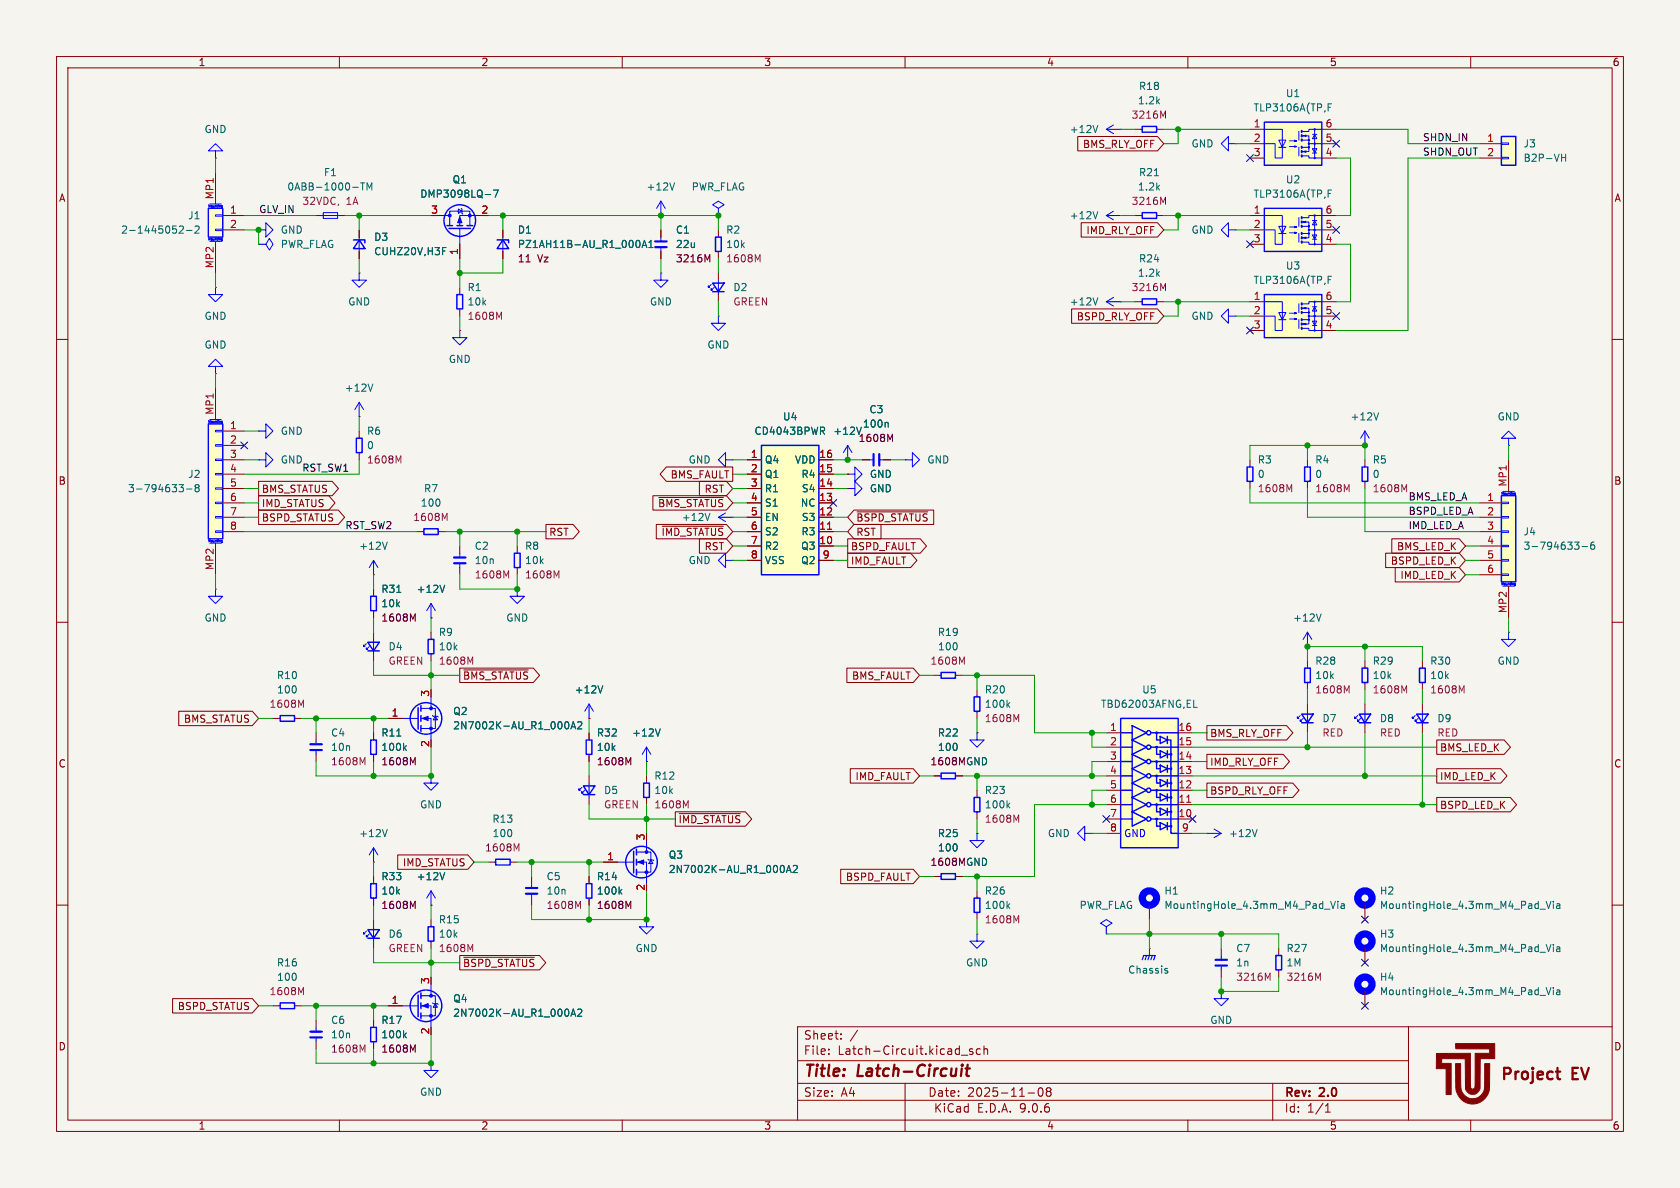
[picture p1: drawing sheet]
<svg xmlns="http://www.w3.org/2000/svg" width="297mm" height="210mm" viewBox="0 0 297 210" stroke-linecap="round" stroke-linejoin="round" font-family="sans-serif">
<defs><g id="words">
<g font-size="2.8" fill="#840000">
<text x="142" y="190.9">Title:</text>
<text x="151.7" y="190.9">Latch-Circuit</text>
<text x="265" y="191.5">Project</text>
<text x="277.9" y="191.5">EV</text>
</g>
<g font-size="2.1" fill="#840000">
<text x="142" y="184">Sheet:</text>
<text x="142" y="186.7">File:</text>
<text x="148.1" y="186.7">Latch-Circuit.kicad_sch</text>
<text x="142" y="194.1">Size:</text>
<text x="148.7" y="194.1">A4</text>
<text x="164" y="194.1">Date:</text>
<text x="165" y="196.9">KiCad</text>
<text x="171" y="194.1">2025-11-08</text>
<text x="172.7" y="196.9">E.D.A.</text>
<text x="180.3" y="196.9">9.0.6</text>
<text x="227" y="194.3">Rev:</text>
<text x="227" y="196.9">Id:</text>
<text x="231.1" y="196.9">1/1</text>
<text x="233.4" y="194.3">2.0</text>
</g>
<g font-size="1.8" fill="#840000">
<text x="35" y="11.9">1</text>
<text x="85" y="11.9">2</text>
<text x="135" y="11.9">3</text>
<text x="185" y="11.9">4</text>
<text x="235" y="11.9">5</text>
<text x="285" y="11.9">6</text>
<text x="191.3" y="26.4">BMS_RLY_OFF</text>
<text x="10.3" y="35.9">A</text>
<text x="285.3" y="35.9">A</text>
<text x="192" y="41.6">IMD_RLY_OFF</text>
<text x="190.3" y="56.8">BSPD_RLY_OFF</text>
<text x="10.3" y="85.9">B</text>
<text x="46.2" y="87.3">BMS_STATUS</text>
<text x="46.2" y="89.9">IMD_STATUS</text>
<text x="116.2" y="89.9">~{BMS_STATUS}</text>
<text x="118.5" y="84.8">BMS_FAULT</text>
<text x="124.5" y="87.3">RST</text>
<text x="285.3" y="85.9">B</text>
<text x="46.2" y="92.4">BSPD_STATUS</text>
<text x="97" y="94.9">RST</text>
<text x="116.8" y="94.9">~{IMD_STATUS}</text>
<text x="151.3" y="94.9">RST</text>
<text x="151.3" y="92.4">~{BSPD_STATUS}</text>
<text x="124.5" y="97.5">RST</text>
<text x="150.3" y="97.5">BSPD_FAULT</text>
<text x="150.3" y="100">IMD_FAULT</text>
<text x="245.8" y="100">BSPD_LED_K</text>
<text x="246.9" y="97.5">BMS_LED_K</text>
<text x="247.5" y="102.6">IMD_LED_K</text>
<text x="81.8" y="120.3">~{BMS_STATUS}</text>
<text x="150.5" y="120.3">BMS_FAULT</text>
<text x="32.4" y="128">BMS_STATUS</text>
<text x="213.8" y="130.5">BMS_RLY_OFF</text>
<text x="10.3" y="135.9">C</text>
<text x="213.8" y="135.6">IMD_RLY_OFF</text>
<text x="254.5" y="133">BMS_LED_K</text>
<text x="285.3" y="135.9">C</text>
<text x="151.1" y="138.1">IMD_FAULT</text>
<text x="213.8" y="140.7">BSPD_RLY_OFF</text>
<text x="254.5" y="143.2">BSPD_LED_K</text>
<text x="254.5" y="138.1">IMD_LED_K</text>
<text x="119.9" y="145.7">~{IMD_STATUS}</text>
<text x="71.1" y="153.4">IMD_STATUS</text>
<text x="149.4" y="155.9">BSPD_FAULT</text>
<text x="81.8" y="171.1">~{BSPD_STATUS}</text>
<text x="31.3" y="178.8">BSPD_STATUS</text>
<text x="10.3" y="185.9">D</text>
<text x="285.3" y="185.9">D</text>
<text x="35" y="199.9">1</text>
<text x="85" y="199.9">2</text>
<text x="135" y="199.9">3</text>
<text x="185" y="199.9">4</text>
<text x="235" y="199.9">5</text>
<text x="285" y="199.9">6</text>
</g>
<g font-size="1.8" fill="#006464">
<text x="201.3" y="16.1">R18</text>
<text x="227.2" y="17.4">U1</text>
<text x="36.1" y="23.7">GND</text>
<text x="189" y="23.7">+12V</text>
<text x="201.1" y="18.6">1.2k</text>
<text x="221.5" y="19.9">TLP3106A(TP,F</text>
<text x="210.5" y="26.3">GND</text>
<text x="269.2" y="26.3">J3</text>
<text x="269.2" y="28.8">B2P-VH</text>
<text x="50.7" y="33.9">0ABB-1000-TM</text>
<text x="57.2" y="31.3">F1</text>
<text x="74.2" y="35.2">DMP3098LQ-7</text>
<text x="79.9" y="32.6">Q1</text>
<text x="114.2" y="33.9">+12V</text>
<text x="122.2" y="33.9">PWR_FLAG</text>
<text x="201.1" y="33.9">1.2k</text>
<text x="201.3" y="31.3">R21</text>
<text x="221.5" y="35.2">TLP3106A(TP,F</text>
<text x="227.2" y="32.6">U2</text>
<text x="21.3" y="41.5">2-1445052-2</text>
<text x="33.2" y="39">J1</text>
<text x="49.5" y="41.5">GND</text>
<text x="91.4" y="41.5">D1</text>
<text x="119.4" y="41.5">C1</text>
<text x="128.3" y="41.5">R2</text>
<text x="189" y="39">+12V</text>
<text x="210.5" y="41.5">GND</text>
<text x="49.5" y="44">PWR_FLAG</text>
<text x="66" y="42.8">D3</text>
<text x="66" y="45.3">CUHZ20V,H3F</text>
<text x="91.4" y="44">PZ1AH11B-AU_R1_000A1</text>
<text x="119.4" y="44">22u</text>
<text x="128.3" y="44">10k</text>
<text x="201.3" y="46.6">R24</text>
<text x="227.2" y="47.9">U3</text>
<text x="82.6" y="51.7">R1</text>
<text x="129.5" y="51.7">D2</text>
<text x="201.1" y="49.1">1.2k</text>
<text x="221.5" y="50.4">TLP3106A(TP,F</text>
<text x="36.1" y="56.7">GND</text>
<text x="61.5" y="54.2">GND</text>
<text x="82.6" y="54.2">10k</text>
<text x="114.8" y="54.2">GND</text>
<text x="189" y="54.2">+12V</text>
<text x="210.5" y="56.7">GND</text>
<text x="36.1" y="61.8">GND</text>
<text x="79.2" y="64.4">GND</text>
<text x="125" y="61.8">GND</text>
<text x="60.9" y="69.4">+12V</text>
<text x="49.5" y="77.1">GND</text>
<text x="64.8" y="77.1">R6</text>
<text x="133.3" y="77.1">CD4043BPWR</text>
<text x="138.3" y="74.5">U4</text>
<text x="147.2" y="77.1">+12V</text>
<text x="152.4" y="75.8">100n</text>
<text x="153.6" y="73.3">C3</text>
<text x="238.7" y="74.5">+12V</text>
<text x="264.7" y="74.5">GND</text>
<text x="49.5" y="82.1">GND</text>
<text x="64.8" y="79.6">0</text>
<text x="121.6" y="82.1">GND</text>
<text x="135.1" y="82.1">Q4</text>
<text x="140.4" y="82.1">VDD</text>
<text x="163.8" y="82.1">GND</text>
<text x="222.3" y="82.1">R3</text>
<text x="232.4" y="82.1">R4</text>
<text x="242.6" y="82.1">R5</text>
<text x="22.5" y="87.2">3-794633-8</text>
<text x="33.2" y="84.7">J2</text>
<text x="74.3" y="89.8">100</text>
<text x="74.9" y="87.2">R7</text>
<text x="135.1" y="84.7">Q1</text>
<text x="135.1" y="87.2">R1</text>
<text x="135.1" y="89.8">S1</text>
<text x="141.5" y="89.8">NC</text>
<text x="141.6" y="84.7">R4</text>
<text x="141.6" y="87.2">S4</text>
<text x="153.7" y="87.2">GND</text>
<text x="153.7" y="84.7">GND</text>
<text x="222.3" y="84.7">0</text>
<text x="232.4" y="84.7">0</text>
<text x="242.6" y="84.7">0</text>
<text x="120.4" y="92.3">+12V</text>
<text x="135.1" y="92.3">EN</text>
<text x="135.1" y="94.8">S2</text>
<text x="141.6" y="94.8">R3</text>
<text x="141.6" y="92.3">S3</text>
<text x="269.2" y="94.8">J4</text>
<text x="63.4" y="97.4">+12V</text>
<text x="83.8" y="97.4">C2</text>
<text x="83.8" y="99.9">10n</text>
<text x="92.7" y="97.4">R8</text>
<text x="92.7" y="99.9">10k</text>
<text x="121.6" y="99.9">GND</text>
<text x="135.1" y="97.4">R2</text>
<text x="135.1" y="99.9">VSS</text>
<text x="141.5" y="97.4">Q3</text>
<text x="141.5" y="99.9">Q2</text>
<text x="269.2" y="97.4">3-794633-6</text>
<text x="67.3" y="107.5">10k</text>
<text x="67.3" y="105">R31</text>
<text x="73.6" y="105">+12V</text>
<text x="36.1" y="110.1">GND</text>
<text x="77.5" y="112.6">R9</text>
<text x="89.4" y="110.1">GND</text>
<text x="165.7" y="112.6">R19</text>
<text x="228.5" y="110.1">+12V</text>
<text x="68.6" y="115.2">D4</text>
<text x="77.5" y="115.2">10k</text>
<text x="165.7" y="115.2">100</text>
<text x="232.4" y="117.7">R28</text>
<text x="242.6" y="117.7">R29</text>
<text x="252.7" y="117.7">R30</text>
<text x="264.7" y="117.7">GND</text>
<text x="48.9" y="120.2">R10</text>
<text x="48.9" y="122.8">100</text>
<text x="101.5" y="122.8">+12V</text>
<text x="174" y="122.8">R20</text>
<text x="174" y="125.3">100k</text>
<text x="194.5" y="125.3">TBD62003AFNG,EL</text>
<text x="201.8" y="122.8">U5</text>
<text x="232.4" y="120.2">10k</text>
<text x="242.6" y="120.2">10k</text>
<text x="252.7" y="120.2">10k</text>
<text x="58.4" y="130.4">C4</text>
<text x="67.3" y="130.4">R11</text>
<text x="80" y="126.6">Q2</text>
<text x="80" y="129.1">2N7002K-AU_R1_000A2</text>
<text x="105.4" y="130.4">R32</text>
<text x="111.7" y="130.4">+12V</text>
<text x="165.7" y="130.4">R22</text>
<text x="233.7" y="127.9">D7</text>
<text x="243.8" y="127.9">D8</text>
<text x="254" y="127.9">D9</text>
<text x="58.4" y="132.9">10n</text>
<text x="67.3" y="132.9">100k</text>
<text x="105.4" y="132.9">10k</text>
<text x="165.7" y="132.9">100</text>
<text x="74.2" y="143.1">GND</text>
<text x="106.7" y="140.6">D5</text>
<text x="115.6" y="140.6">10k</text>
<text x="115.6" y="138">R12</text>
<text x="174" y="140.6">R23</text>
<text x="174" y="143.1">100k</text>
<text x="63.4" y="148.2">+12V</text>
<text x="87" y="145.6">R13</text>
<text x="87" y="148.2">100</text>
<text x="165.7" y="148.2">R25</text>
<text x="185.1" y="148.2">GND</text>
<text x="217.2" y="148.2">+12V</text>
<text x="67.3" y="155.8">R33</text>
<text x="73.6" y="155.8">+12V</text>
<text x="96.5" y="155.8">C5</text>
<text x="105.4" y="155.8">R14</text>
<text x="118.1" y="152">Q3</text>
<text x="118.1" y="154.5">2N7002K-AU_R1_000A2</text>
<text x="165.7" y="150.7">100</text>
<text x="67.3" y="158.3">10k</text>
<text x="96.5" y="158.3">10n</text>
<text x="105.4" y="158.3">100k</text>
<text x="174" y="158.3">R26</text>
<text x="174" y="160.9">100k</text>
<text x="190.8" y="160.9">PWR_FLAG</text>
<text x="205.7" y="160.9">MountingHole_4.3mm_M4_Pad_Via</text>
<text x="205.7" y="158.3">H1</text>
<text x="243.8" y="160.9">MountingHole_4.3mm_M4_Pad_Via</text>
<text x="243.8" y="158.3">H2</text>
<text x="68.6" y="166">D6</text>
<text x="77.5" y="166">10k</text>
<text x="77.5" y="163.4">R15</text>
<text x="243.8" y="166">H3</text>
<text x="48.9" y="171">R16</text>
<text x="48.9" y="173.6">100</text>
<text x="112.3" y="168.5">GND</text>
<text x="170.7" y="171">GND</text>
<text x="199.3" y="172.3">Chassis</text>
<text x="218.4" y="168.5">C7</text>
<text x="218.4" y="171">1n</text>
<text x="227.3" y="171">1M</text>
<text x="227.3" y="168.5">R27</text>
<text x="243.8" y="168.5">MountingHole_4.3mm_M4_Pad_Via</text>
<text x="243.8" y="173.6">H4</text>
<text x="80" y="177.4">Q4</text>
<text x="80" y="179.9">2N7002K-AU_R1_000A2</text>
<text x="243.8" y="176.1">MountingHole_4.3mm_M4_Pad_Via</text>
<text x="58.4" y="181.2">C6</text>
<text x="58.4" y="183.7">10n</text>
<text x="67.3" y="181.2">R17</text>
<text x="67.3" y="183.7">100k</text>
<text x="213.9" y="181.2">GND</text>
<text x="74.2" y="193.9">GND</text>
</g>
<g font-size="1.8" fill="#840084">
<text x="200" y="21.2">3216M</text>
<text x="53.4" y="36.4">32VDC,</text>
<text x="61.2" y="36.4">1A</text>
<text x="200" y="36.4">3216M</text>
<text x="91.4" y="46.6">11</text>
<text x="95" y="46.6">Vz</text>
<text x="119.4" y="46.6">3216M</text>
<text x="128.3" y="46.6">1608M</text>
<text x="200" y="51.7">3216M</text>
<text x="82.6" y="56.7">1608M</text>
<text x="129.5" y="54.2">GREEN</text>
<text x="64.8" y="82.1">1608M</text>
<text x="151.7" y="78.3">1608M</text>
<text x="222.3" y="87.2">1608M</text>
<text x="232.4" y="87.2">1608M</text>
<text x="242.6" y="87.2">1608M</text>
<text x="73" y="92.3">1608M</text>
<text x="83.8" y="102.5">1608M</text>
<text x="92.7" y="102.5">1608M</text>
<text x="67.3" y="110.1">1608M</text>
<text x="68.6" y="117.7">GREEN</text>
<text x="77.5" y="117.7">1608M</text>
<text x="164.4" y="117.7">1608M</text>
<text x="47.6" y="125.3">1608M</text>
<text x="232.4" y="122.8">1608M</text>
<text x="242.6" y="122.8">1608M</text>
<text x="252.7" y="122.8">1608M</text>
<text x="174" y="127.9">1608M</text>
<text x="233.7" y="130.4">RED</text>
<text x="243.8" y="130.4">RED</text>
<text x="254" y="130.4">RED</text>
<text x="58.4" y="135.5">1608M</text>
<text x="67.3" y="135.5">1608M</text>
<text x="105.4" y="135.5">1608M</text>
<text x="164.4" y="135.5">1608M GND</text>
<text x="106.7" y="143.1">GREEN</text>
<text x="115.6" y="143.1">1608M</text>
<text x="174" y="145.6">1608M</text>
<text x="85.7" y="150.7">1608M</text>
<text x="164.4" y="153.3">1608M GND</text>
<text x="67.3" y="160.9">1608M</text>
<text x="96.5" y="160.9">1608M</text>
<text x="105.4" y="160.9">1608M</text>
<text x="174" y="163.4">1608M</text>
<text x="68.6" y="168.5">GREEN</text>
<text x="77.5" y="168.5">1608M</text>
<text x="218.4" y="173.6">3216M</text>
<text x="227.3" y="173.6">3216M</text>
<text x="47.6" y="176.1">1608M</text>
<text x="58.4" y="186.3">1608M</text>
<text x="67.3" y="186.3">1608M</text>
</g>
<g font-size="1.8" fill="#a90000">
<text x="221.5" y="22.6">1</text>
<text x="234.2" y="22.6">6</text>
<text x="221.5" y="25.1">2</text>
<text x="221.5" y="27.7">3</text>
<text x="234.2" y="25.1">5</text>
<text x="234.2" y="27.7">4</text>
<text x="262.8" y="25.1">1</text>
<text x="262.8" y="27.7">2</text>
<text x="37.8" y="35.3" transform="rotate(-90 37.8 35.3)">MP1</text>
<text x="40.6" y="37.8">1</text>
<text x="40.6" y="40.4">2</text>
<text x="76.1" y="37.8">3</text>
<text x="85" y="37.8">2</text>
<text x="221.5" y="37.8">1</text>
<text x="221.5" y="40.4">2</text>
<text x="234.2" y="37.8">6</text>
<text x="234.2" y="40.4">5</text>
<text x="37.8" y="47.5" transform="rotate(-90 37.8 47.5)">MP2</text>
<text x="81" y="45.2" transform="rotate(-90 81 45.2)">1</text>
<text x="221.5" y="42.9">3</text>
<text x="234.2" y="42.9">4</text>
<text x="221.5" y="53.1">1</text>
<text x="234.2" y="53.1">6</text>
<text x="221.5" y="55.6">2</text>
<text x="221.5" y="58.2">3</text>
<text x="234.2" y="55.6">5</text>
<text x="234.2" y="58.2">4</text>
<text x="37.8" y="73.4" transform="rotate(-90 37.8 73.4)">MP1</text>
<text x="40.6" y="75.9">1</text>
<text x="40.6" y="78.5">2</text>
<text x="40.6" y="81">3</text>
<text x="40.6" y="83.6">4</text>
<text x="132.6" y="81">1</text>
<text x="132.6" y="83.6">2</text>
<text x="144.7" y="81">16</text>
<text x="144.7" y="83.6">15</text>
<text x="40.6" y="86.1">5</text>
<text x="40.6" y="88.6">6</text>
<text x="132.6" y="86.1">3</text>
<text x="132.6" y="88.6">4</text>
<text x="144.7" y="86.1">14</text>
<text x="144.7" y="88.6">13</text>
<text x="262.8" y="88.6">1</text>
<text x="266.4" y="86.1" transform="rotate(-90 266.4 86.1)">MP1</text>
<text x="40.6" y="91.2">7</text>
<text x="40.6" y="93.7">8</text>
<text x="132.6" y="91.2">5</text>
<text x="132.6" y="93.7">6</text>
<text x="144.7" y="91.2">12</text>
<text x="144.7" y="93.7">11</text>
<text x="262.8" y="91.2">2</text>
<text x="262.8" y="93.7">3</text>
<text x="37.8" y="100.9" transform="rotate(-90 37.8 100.9)">MP2</text>
<text x="132.6" y="96.3">7</text>
<text x="132.6" y="98.8">8</text>
<text x="144.7" y="96.3">10</text>
<text x="145.3" y="98.8">9</text>
<text x="262.8" y="96.3">4</text>
<text x="262.8" y="98.8">5</text>
<text x="262.8" y="101.3">6</text>
<text x="266.4" y="108.5" transform="rotate(-90 266.4 108.5)">MP2</text>
<text x="75.9" y="123.3" transform="rotate(-90 75.9 123.3)">3</text>
<text x="69.1" y="126.7">1</text>
<text x="196.1" y="129.3">1</text>
<text x="196.1" y="131.8">2</text>
<text x="208.2" y="129.3">16</text>
<text x="208.2" y="131.8">15</text>
<text x="75.9" y="132.2" transform="rotate(-90 75.9 132.2)">2</text>
<text x="196.1" y="134.4">3</text>
<text x="196.1" y="136.9">4</text>
<text x="208.2" y="134.4">14</text>
<text x="208.2" y="136.9">13</text>
<text x="196.1" y="139.4">5</text>
<text x="196.1" y="142">6</text>
<text x="208.2" y="139.4">12</text>
<text x="208.2" y="142">11</text>
<text x="114" y="148.7" transform="rotate(-90 114 148.7)">3</text>
<text x="196.1" y="144.5">7</text>
<text x="196.1" y="147.1">8</text>
<text x="208.2" y="144.5">10</text>
<text x="208.8" y="147.1">9</text>
<text x="107.2" y="152.1">1</text>
<text x="114" y="157.6" transform="rotate(-90 114 157.6)">2</text>
<text x="69.1" y="177.5">1</text>
<text x="75.9" y="174.1" transform="rotate(-90 75.9 174.1)">3</text>
<text x="75.9" y="183" transform="rotate(-90 75.9 183)">2</text>
</g>
<g font-size="1.8" fill="#0f0f0f">
<text x="251.5" y="27.6">SHDN_OUT</text>
<text x="251.5" y="25.1">SHDN_IN</text>
<text x="45.7" y="37.8">GLV_IN</text>
<text x="53.3" y="83.5">RST_SW1</text>
<text x="248.9" y="88.6">BMS_LED_A</text>
<text x="61" y="93.6">RST_SW2</text>
<text x="248.9" y="91.1">BSPD_LED_A</text>
<text x="248.9" y="93.6">IMD_LED_A</text>
</g>
<text font-size="1.8" fill="#00f" x="198.6" y="148.2">GND</text>
<g font-size=".5" fill="#00f">
<text x="36.6" y="36.9">Mounting</text>
<text x="36.6" y="42.7">Mounting</text>
<text x="36.6" y="75">Mounting</text>
<text x="265.2" y="87.7">Mounting</text>
<text x="36.6" y="96.1">Mounting</text>
<text x="265.2" y="103.7">Mounting</text>
</g>
</g></defs>
<path d="M0 0h297v210h-297z" fill="#f5f4ef" stroke="#f5f4ef" stroke-width=".18"/>
<g fill="none" stroke="#840000" stroke-width=".18">
<path d="M10 10h277v190h-277zM12 12h273v186h-273zM60 10v2M110 10v2M160 10v2M210 10v2M260 10v2M10 60h2M285 60h2M10 110h2M285 110h2M10 160h2"/>
<path d="M285 160h2M55.9 180.3v1.3M55.9 184.2v1.2M60 198v2M110 198v2M141 194.5h108M141 191.5h108M141 187.5h108M146.5 186.3v.1M146.5 185.5v.1M148.7 183.6v.1M148.7 182.8v.1"/>
<path d="M151.6 182.1l-1.3 2M160 191.5v8.5M170 186.5h1.1M172 185.5l-.4-.1-.2 .2 .1 .2 .5 .2v.3h-.6M173.3 185.5l-.4-.1-.3 .3v.4l.1 .2h.6M174 185.5l.2-.1 .3 .1 .1 .9M174 184.9v1.5M181.7 193.2h1.2M183.7 192.4l.2-.1a.81 .81 0 0 1 .6 .6 .81 .81 0 0 1-.3 .8l-.2 .1a.81 .81 0 0 1-.3-1.4zM185.2 192.9l-.2-.2 .2-.4 .5 .1 .1 .2-.3 .3M185.2 192.9l-.2 .3v.5l.2 .1 .5-.1 .1-.2-.1-.4-.2-.2M185.2 192.9h.3"/>
<path d="M210 198v2M225 191.5v6.5M234.3 196.6h.9M234.3 195.5l.4-.4v1.5M249 181.5v16.5M260 198v2M285 181.5h-144v16.5"/>
</g>
<path d="M170.1 188.2l-.1 .1 .1 .1M170.1 188.2l.1 .1-.1 .1M170.1 188.2v.2M170.7 188.9h.8M171.1 188.2l-.2 1.7v.2l.4 .1M275.1 189.4h.7M275.3 190.5l.1 .2 .4 .1" fill="none" stroke="#840000" stroke-width=".4"/>
<g fill="#840000" stroke="#840000" stroke-width=".18">
<path d="M257.3 188h.9v3.5a2.17 2.17 0 0 0 1.4 2.6 2.17 2.17 0 0 0 2.7-1.1l.2-.9v-4.1h.9l-.1 3.3a3.2 3.2 0 0 1-3.6 3.8 3.4 3.4 0 0 1-2.3-3.9z"/>
<path d="M254 186.2h6v5.7a.45 .45 0 0 0 .4 .6 .45 .45 0 0 0 .4-.6v-5.7h2.6v-.8h-6l-.1-.9h6.9v2.6h-2.5v5.3a1.34 1.34 0 0 1-1.3 1.1 1.34 1.34 0 0 1-1.3-1l-.1-5.3-4.1-.1v.9h1.6v5.5h-.8v-4.6h-1.8z"/>
</g>
<path d="M55.9 181.6v.8M55.9 183.4v.8" fill="none" stroke="#00f" stroke-width=".18"/>
<path d="M54.9 182.4h2M54.9 183.4h2" fill="none" stroke="#00f" stroke-width=".38"/>
<path d="M64.1 185.6l.4-.9v1.3" fill="none" stroke="#840084" stroke-width=".18"/>
<path d="M223.5 52.1h10.2v7.6h-10.2z" fill="#ffffc2"/>
<path d="M223.5 52.1h10.2v7.6h-10.2z" fill="none" stroke="#00f" stroke-width=".25"/>
<g fill="none" stroke="#00f" stroke-width=".18">
<path d="M223.5 53.3h3.2v5.1h-1.3v-2.5h-1.9M226.1 55.2h1.2l-.6 1.3zM226.1 56.5h1.2M228 55.4h1.2l-.3 .1v-.3l.3 .2M228 56.4h1.2l-.3 .1v-.2l.3 .1M230.3 54.5h1.1v.7M230.3 55.2h1.1v1.3h-1.1M230.3 58h1.1v.4h2.3M230.4 54.5l.5-.1v.2zM230.4 57.3l.5-.1v.2zM231.4 56.5v.8h-1.1M231.4 55.9h2.3"/>
<path d="M232 56.8h.8l-.4 .7zM232 54.2h.8M232 57.5h.8M232.4 54.2l.4 .8h-.8zM232.4 53.3v5.1M233.7 53.3h-2.3v.4h-1.1"/>
<circle cx="231.4" cy="55.9" r=".13"/>
<circle cx="231.4" cy="55.2" r=".13"/>
<circle cx="231.4" cy="56.5" r=".13"/>
<circle cx="232.4" cy="53.3" r=".13"/>
<circle cx="232.4" cy="58.4" r=".13"/>
<circle cx="232.4" cy="55.9" r=".13"/>
</g>
<path d="M229.6 53.7v1.5M229.6 56.5v1.5" fill="none" stroke="#00f" stroke-width=".2"/>
<path d="M230.1 53.6v.2M230.1 54.4v.2M230.1 55.1v.3M230.1 57.2v.2M230.1 57.9v.3M230.1 56.4v.2" fill="none" stroke="#00f" stroke-width=".36"/>
<path d="M221 53.3h2.5M221 55.9h2.5M221 58.4h2.5M233.7 53.3h2.5M233.7 55.9h2.5M233.7 58.4h2.5" fill="none" stroke="#840000" stroke-width=".18"/>
<path d="M234.8 49.4h.4M234.8 48.8h.6" fill="none" stroke="#006464" stroke-width=".18"/>
<path d="M134.6 78.7h10.2v22.9h-10.2z" fill="#ffffc2"/>
<path d="M134.6 78.7h10.2v22.9h-10.2zM65.5 181.6h1v2.6h-1z" fill="none" stroke="#00f" stroke-width=".25"/>
<g fill="none" stroke="#840000" stroke-width=".18">
<path d="M129.5 81.3h.1M129.5 91.4h.1M129.5 99.1h.1M132.1 81.3h2.5M132.1 83.8h2.5M132.1 86.4h2.5M132.1 88.9h2.5M132.1 91.4h2.5M132.1 94h2.5M132.1 96.5h2.5M132.1 99.1h2.5M144.8 81.3h2.5"/>
<path d="M144.8 83.8h2.5M144.8 86.4h2.5M144.8 88.9h2.5M144.8 91.4h2.5M144.8 94h2.5M144.8 96.5h2.5M144.8 99.1h2.5M149.9 86.4h.1M149.9 83.8h.1M152.4 81.3h1.3M156.2 81.3h1.3M160 81.3h.1"/>
<path d="M66 180.3v1.1M66 184.4v1M76.2 188h.1"/>
</g>
<path d="M146.3 93.6h.7" fill="none" stroke="#a90000" stroke-width=".18"/>
<path d="M145.4 76.2l.4 .6M145.5 75.5l.3 .3-.1 .3-.2 .1M156.8 74.7l.2 .1v.7M125.5 90.7l-.4 1.3M71.5 183l.3 .5M71.8 182.6l-.4 .5" fill="none" stroke="#006464" stroke-width=".18"/>
<g fill="none" stroke="#00f" stroke-width=".18">
<path d="M127 91.4l1.3 .8M127 91.4h2.5M128.3 81.3v-1.3l-1.3 1.3 1.3 1.3v-1.3h1.2M128.3 99.1v-1.3l-1.3 1.3 1.3 1.2v-1.2h1.2M128.3 90.7l-1.3 .7M149.9 86.4h1.2v-1.3l1.3 1.3-1.3 1.2v-1.2M149.9 83.8h1.2v-1.2l1.3 1.2-1.3 1.3v-1.3M153.7 81.3h.7M155.4 81.3h.8M160 81.3h1.3v-1.3l1.3 1.3-1.3 1.3v-1.3M66 181.4v.2M66 184.2v.2"/>
<path d="M76.2 188v1.2h1.3l-1.3 1.3-1.3-1.3h1.3"/>
</g>
<path d="M154.4 80.3v2M155.4 80.3v2" fill="none" stroke="#00f" stroke-width=".38"/>
<path d="M157.4 77.7l.4-.9v1.2M73 185.6l.4-.9v1.3" fill="none" stroke="#840084" stroke-width=".18"/>
<path d="M223.5 36.8h10.2v7.7h-10.2z" fill="#ffffc2"/>
<g fill="none" stroke="#00f" stroke-width=".25">
<path d="M201.9 22.4h2.6v1h-2.6zM201.9 37.6h2.6v1h-2.6zM223.5 36.8h10.2v7.7h-10.2zM201.9 52.8h2.6v1h-2.6zM63 77.5h1v2.5h-1zM74.9 93.5h2.6v1h-2.6zM230.6 118.1h1v2.6h-1zM240.8 118.1h1v2.6h-1zM251 118.1h1v2.6h-1zM103.1 138.9h2.1l-1.1 1.6zM103.6 130.8h1v2.6h-1zM113.8 138.4h1v2.6h-1z"/>
<path d="M230.1 126.2h2.1l-1.1 1.6zM230.1 127.8h2.1M240.3 126.2h2l-1 1.6zM240.3 127.8h2M250.4 126.2h2.1l-1 1.6zM250.4 127.8h2.1M103.1 140.5h2.1M103.6 156.2h1v2.6h-1zM112 150.5v3.8M112.5 150.1v1M112.5 151.9v1M112.5 153.7v1"/>
<path d="M49.5 177.3h2.6v1h-2.6zM65 164.3h2.1l-1.1 1.6zM65 165.9h2.1"/>
<circle cx="113.4" cy="152.4" r="2.79"/>
</g>
<g fill="none" stroke="#00f" stroke-width=".18">
<path d="M195.6 22.9h2.5M195.6 38.1h2.5M195.6 38.1l1.2 .8M195.6 22.9l1.2 .7M196.8 37.3l-1.2 .8M196.8 22.1l-1.2 .8M201.7 22.9h.2M201.7 38.1h.2M204.5 22.9h.2M204.5 38.1h.2M217.2 25.4v-1.3l-1.3 1.3 1.3 1.3v-1.3h1.2M223.5 38.1h3.2v5.1h-1.3v-2.6h-1.9"/>
<path d="M230.3 39.2h1.1v.8M230.4 39.2l.5-.1v.3zM232 39h.8M232.4 39l.4 .8h-.8zM232.4 38.1v5.1M233.7 38.1h-2.3v.4h-1.1M195.6 53.3h2.5M195.6 53.3l1.2 .8M196.8 52.6l-1.2 .7M201.7 53.3h.2M204.5 53.3h.2M217.2 55.9v-1.3l-1.3 1.3 1.3 1.3v-1.3h1.2"/>
<path d="M217.2 40.6v-1.2l-1.3 1.2 1.3 1.3v-1.3h1.2M226.1 40h1.2l-.6 1.3zM226.1 41.3h1.2M228 40.1h1.2l-.3 .2v-.3l.3 .1M228 41.1h1.2l-.3 .2v-.3l.3 .1M230.3 40h1.1v1.3h-1.1M230.3 42.8h1.1v.4h2.3M230.4 42l.5-.1v.3zM231.4 41.3v.7h-1.1M231.4 40.6h2.3M232 41.5h.8l-.4 .8zM232 42.3h.8"/>
<path d="M63.5 77.2v.3M63.5 80v.3M74.7 94h.2M77.5 94h.2M231.1 117.9v.2M241.3 117.9v.2M251.5 117.9v.2M266.7 111.8v1.2h1.3l-1.3 1.3-1.3-1.3h1.3M102.9 139.2l-.5 .5v-.3v.3h.2M103.4 139.7l-.5 .5v-.2v.2h.2M104.1 124.5v2.5M104.1 130.6v.2"/>
<path d="M104.1 133.4v.2M104.1 138.4v2.6M104.1 124.5l-.7 1.2M104.1 124.5l.8 1.2M114.3 132.1v2.5M114.3 138.2v.2M114.3 132.1l-.8 1.3M114.3 132.1l.8 1.3M229.9 126.5l-.5 .5v-.3v.3h.2M230.4 127l-.5 .5v-.2v.2h.2M231.1 120.7v.2M231.1 125.7v2.6"/>
<path d="M240 126.5l-.5 .5v-.3v.3h.3M240.5 127l-.5 .5v-.2v.2h.3M241.3 120.7v.2M241.3 125.7v2.6M250.2 126.5l-.5 .5v-.3v.3h.2M250.7 127l-.5 .5v-.2v.2h.2M251.5 120.7v.2M251.5 125.7v2.6M104.1 156v.2M104.1 158.8v.2M109.2 152.4h2.8M112.5 150.6h2.6v3.6h-2.6"/>
<path d="M112.5 152.4h1.8v3.8M114.3 141v.2M114.3 148.6v2M114.6 151.9l.1 .1h.7l.2 .1M115.1 152l.3 .7h-.7zM49.3 177.8h.2M52.1 177.8h.2M64.8 164.6l-.5 .5v-.3v.3h.2M65.3 165.1l-.5 .5v-.2v.2h.2M66 163.8v2.6M114.3 162.6v1.2h1.3l-1.3 1.3-1.3-1.3h1.3"/>
<circle cx="232.4" cy="38.1" r=".13"/>
<circle cx="231.4" cy="40.6" r=".13"/>
<circle cx="231.4" cy="41.3" r=".13"/>
<circle cx="231.4" cy="40" r=".13"/>
<circle cx="232.4" cy="43.2" r=".13"/>
<circle cx="232.4" cy="40.6" r=".13"/>
</g>
<path d="M229.6 38.5v1.5M229.6 41.3v1.5" fill="none" stroke="#00f" stroke-width=".2"/>
<path d="M230.1 38.4v.2M230.1 39.1v.3M230.1 39.9v.2M230.1 41.9v.3M230.1 42.7v.2M230.1 41.1v.3" fill="none" stroke="#00f" stroke-width=".36"/>
<g fill="none" stroke="#840000" stroke-width=".18">
<path d="M198.1 38.1h.1M198.1 22.9h.1M200.7 38.1h1M200.7 22.9h1M204.7 38.1h1M204.7 22.9h1M218.4 25.4h.1M221 38.1h2.5M233.7 38.1h2.5M198.1 53.3h.1M200.7 53.3h1M204.7 53.3h1"/>
<path d="M218.4 55.9h.1M218.4 40.6h.1M221 40.6h2.5M221 43.2h2.5M233.7 40.6h2.5M233.7 43.2h2.5M63.5 76.2v1M63.5 80.3v1M73.7 94h1M77.7 94h1M231.1 116.8v1.1M241.3 116.8v1.1"/>
<path d="M251.5 116.8v1.1M266.7 111.8h.1M104.1 127h.1M104.1 129.5v1.1M104.1 133.6v1M104.1 137.2v1.2M114.3 134.6h.1M114.3 137.2v1M231.1 120.9v1M231.1 124.5v1.2M231.1 128.3v1.2M241.3 120.9v1"/>
<path d="M241.3 124.5v1.2M241.3 128.3v1.2M251.5 120.9v1M251.5 124.5v1.2M251.5 128.3v1.2M104.1 141v1.2M104.1 154.9v1.1M104.1 159v1M106.7 152.4h2.5M114.3 141.2v1M48.3 177.8h1M52.3 177.8h1"/>
<path d="M66 162.6v1.2M66 166.4v1.2M114.3 162.6h.1M203.2 160v2.6M241.3 160v2.6M241.3 167.6v2.6M241.3 175.3v2.5"/>
</g>
<g fill="none" stroke="#006464" stroke-width=".18">
<path d="M194.1 37.4l-.4 1.3M194.1 22.2l-.4 1.2M204.1 31.1h.7M234.8 34.2h.4M234.8 33.6h.6M194.1 52.6l-.4 1.3M106.6 121.2l-.5 1.3M116.7 128.8l-.4 1.3M109.6 157.6l.3 .5M109.9 157.2l-.4 .5M138.4 153a.79 .79 0 0 1 0 1.2M139 154.2l.4-1.2 .5 1.2"/>
<path d="M139.1 153.9h.7M140.2 153.1l.5-.1 .3 .3-.8 .9h.8M235.2 159.3l.5 1.3 .4-1.3M236.5 159.3v.2M236.5 159.8v.8M237.1 159.8h.5l.1 .8M273.3 159.3l.5 1.3 .4-1.3M274.6 159.3v.2M274.6 159.8v.8M275.2 159.8h.5l.1 .8M234.2 160.7h.9M237.7 160.1h-.5l-.1 .2 .1 .3 .5-.1"/>
<path d="M272.3 160.7h.9M272.3 176h.9M272.3 168.3h.9M273.3 174.6l.5 1.2 .4-1.2M273.3 166.9l.5 1.3 .4-1.3M274.6 166.9v.2M274.6 167.4v.8M274.6 174.6v.1M274.6 175v.8M275.2 167.4h.5l.1 .8M275.2 175.1h.5l.1 .7M275.8 160.1h-.5l-.1 .2 .1 .3 .5-.1"/>
<path d="M275.8 175.3l-.5 .1-.1 .1 .1 .3h.5M275.8 167.7h-.5l-.1 .2 .1 .3h.5"/>
</g>
<path d="M205.6 20.5l.4-.9v1.3M205.6 35.8l.4-.9v1.2M205.6 51l.4-.9v1.3M70.4 81.5l.5-.9v1.3M78.6 91.7l.4-1v1.3M111.1 134.8l.4-.9v1.3M238.1 122.1l.4-.9v1.3M248.2 122.1l.5-.9v1.3M258.4 122.1l.4-.9v1.3M121.2 142.5l.5-1v1.3M53.2 175.5l.4-.9v1.2M111.1 160.2l.4-.9v1.3" fill="none" stroke="#840084" stroke-width=".18"/>
<g fill="#00f" stroke="#00f" stroke-width=".18">
<path d="M112.8 152.4l1-.4v.8z"/>
<circle cx="114.3" cy="150.6" r=".25"/>
<circle cx="114.3" cy="154.2" r=".25"/>
</g>
<g fill="none" stroke="#00f" stroke-width="1.3">
<circle cx="203.2" cy="158.7" r="1.27"/>
<circle cx="241.3" cy="158.7" r="1.27"/>
<circle cx="241.3" cy="174" r="1.27"/>
<circle cx="241.3" cy="166.4" r="1.27"/>
</g>
<path d="M223.5 21.6h10.2v7.6h-10.2z" fill="#ffffc2"/>
<path d="M223.5 21.6h10.2v7.6h-10.2z" fill="none" stroke="#00f" stroke-width=".25"/>
<g fill="none" stroke="#00f" stroke-width=".18">
<path d="M223.5 22.9h3.2v5h-1.3v-2.5h-1.9M226.1 24.8h1.2l-.6 1.2zM226.1 26h1.2M228 24.9h1.2l-.3 .1v-.2l.3 .1M228 25.9h1.2l-.3 .1v-.2l.3 .1M230.3 24h1.1v.8M230.3 24.8h1.1v1.2h-1.1M230.3 27.6h1.1v.3h2.3M230.4 24l.5-.1v.2zM230.4 26.8l.5-.1v.2zM231.4 26v.8h-1.1M231.4 25.4h2.3"/>
<path d="M232 26.3h.8l-.4 .8zM232 23.7h.8M232 27.1h.8M232.4 23.7l.4 .8h-.8zM232.4 22.9v5M233.7 22.9h-2.3v.3h-1.1"/>
<circle cx="231.4" cy="24.8" r=".13"/>
<circle cx="231.4" cy="25.4" r=".13"/>
<circle cx="231.4" cy="26" r=".13"/>
<circle cx="232.4" cy="25.4" r=".13"/>
<circle cx="232.4" cy="22.9" r=".13"/>
<circle cx="232.4" cy="27.9" r=".13"/>
</g>
<path d="M229.6 23.2v1.6M229.6 26v1.6" fill="none" stroke="#00f" stroke-width=".2"/>
<path d="M230.1 23.1v.3M230.1 23.9v.2M230.1 24.6v.3M230.1 26.7v.2M230.1 27.4v.3M230.1 25.9v.3" fill="none" stroke="#00f" stroke-width=".36"/>
<path d="M221 22.9h2.5M221 25.4h2.5M221 27.9h2.5M233.7 22.9h2.5M233.7 25.4h2.5M233.7 27.9h2.5" fill="none" stroke="#840000" stroke-width=".18"/>
<path d="M234.8 19h.4M234.8 18.4h.6" fill="none" stroke="#006464" stroke-width=".18"/>
<path d="M265.4 24.1h2.6v5.1h-2.6z" fill="#ffffc2"/>
<g fill="none" stroke="#00f" stroke-width=".25">
<path d="M79 39.9h1M80.8 39.9h1M82.5 39.9h1.1M265.4 24.1h2.6v5.1h-2.6zM79.4 40.4h3.8M87.9 42.4h2v.5M88.9 42.4l1 1.5h-2zM126 50h2l-1 1.6zM126 51.6h2M126.5 41.9h1v2.6h-1zM90.9 97.8h1v2.5h-1zM65 113.5h2.1l-1.1 1.6z"/>
<path d="M65 115.1h2.1M75.7 113h1v2.6h-1zM65.5 130.8h1v2.6h-1zM73.9 125.1v3.8M74.4 124.7v1M74.4 126.5v1M74.4 128.3v1M65.5 156.2h1v2.6h-1zM87.6 151.9h2.6v1h-2.6zM73.9 175.9v3.8M74.4 175.5v1M74.4 177.3v1"/>
<path d="M74.4 179.1v1M75.7 163.8h1v2.6h-1z"/>
<circle cx="81.3" cy="39" r="2.79"/>
<circle cx="75.3" cy="127" r="2.79"/>
<circle cx="75.3" cy="177.8" r="2.79"/>
</g>
<g fill="none" stroke="#00f" stroke-width=".18">
<path d="M77.5 38.1h2M79.5 39.9v-2.6h3.6v2.6M81 37l.7 .3-.7 .4zM81.5 36.8l.2 .2v.7l.1 .1M85.1 38.1h-3.8v1.8M116.8 35.6l-.7 1.2M116.8 35.6l.8 1.2M116.8 35.6v2.5M127 36.8l1-.6-1-.6-1 .6 1 .6v1.3M265.4 25.3h1.3v.2h-1.3zM265.4 27.8h1.3v.3h-1.3zM45.7 40.6h1.3v-1.2l1.3 1.2-1.3 1.3v-1.3"/>
<path d="M81.3 40.4v2.8M88.9 41.9v2.6M116.8 48.3v1.2h1.3l-1.3 1.3-1.2-1.3h1.2M116.8 41.9v.8M116.8 43.7v.8M125.7 50.3l-.5 .5v-.3v.3h.3M126.2 50.8l-.5 .5v-.2v.2h.3M127 55.9v1.3h1.3l-1.3 1.2-1.3-1.2h1.3M127 41.7v.2M127 44.5v.2M127 49.5v2.6M45.7 81.3h1.3v-1.3l1.3 1.3-1.3 1.3v-1.3"/>
<path d="M81.3 97.8v.8M81.3 99.6v.7M91.4 97.5v.3M64.8 113.8l-.5 .5v-.3v.3h.2M65.3 114.3l-.5 .5v-.2v.2h.2M66 113v2.6M76.2 112.8v.2M76.2 115.6v.2M91.4 104.1v1.3h1.3l-1.3 1.3-1.2-1.3h1.2M91.4 100.3v.3M55.9 130.8v.8M55.9 132.6v.8"/>
<path d="M66 130.6v.2M66 133.4v.2M71.1 127h2.8M74.4 125.2h2.6v3.6h-2.6M74.4 127h1.8v3.8M76.2 137.2v1.2h1.3l-1.3 1.3-1.3-1.3h1.3M76.2 123.2v2M76.5 126.5l.1 .1h.7l.2 .1M77 126.6l.3 .7h-.7zM66 149.9v2.5M66 156v.2M66 158.8v.2"/>
<path d="M66 149.9l-.7 1.2M66 149.9l.8 1.2M76.2 157.5v2.5M76.2 157.5l-.8 1.3M76.2 157.5l.8 1.3M87.4 152.4h.2M90.2 152.4h.2M94 156.2v.8M94 158v.8M71.1 177.8h2.8M74.4 176h2.6v3.6h-2.6M74.4 177.8h1.8v3.8"/>
<path d="M76.2 163.6v.2M76.2 166.4v.2M76.2 174v2M76.5 177.3l.1 .1h.7l.2 .1M77 177.4l.3 .7h-.7z"/>
</g>
<g fill="none" stroke="#840000" stroke-width=".18">
<path d="M116.8 38.1h.1M127 38.1h.1M261.6 25.4h3.8M261.6 27.9h3.8M45.7 40.6h.1M81.3 43.2v2.5M88.9 40.6v1.3M88.9 44.5v1.2M116.8 48.3h.1M116.8 40.6v1.3M116.8 44.5v1.2M127 55.9h.1"/>
<path d="M127 40.6v1.1M127 44.7v1M127 48.3v1.2M127 52.1v1.2M45.7 81.3h.1M81.3 96.5v1.3M91.4 96.5v1M66 111.8v1.2M66 115.6v1.2M76.2 111.8v1M76.2 115.8v1M81.3 100.3v1.3"/>
<path d="M91.4 104.1h.1M91.4 100.6v1M55.9 129.5v1.3M55.9 133.4v1.2M66 129.5v1.1M66 133.6v1M68.6 127h2.5M76.2 137.2h.1M66 152.4h.1M66 154.9v1.1M66 159v1M86.4 152.4h1"/>
<path d="M90.4 152.4h1M94 154.9v1.3M94 158.8v1.2M68.6 177.8h2.5M76.2 160h.1M76.2 162.6v1M76.2 166.6v1"/>
</g>
<g fill="none" stroke="#006464" stroke-width=".18">
<path d="M85.8 34.4h1M87.2 33.6h.9l-.6 1.3M119.3 32.3l-.5 1.3M276.1 27.9h.7M276.8 27.2v1.3M112.8 42.5a.79 .79 0 0 1 0 1.3M113.5 43.8l.4-1.3 .5 1.3M113.6 43.4h.6M114.7 43.8h.7M114.7 42.9l.4-.4v1.3M70.1 130.1h.8M71.5 132.2l.3 .5"/>
<path d="M71.8 131.8l-.4 .5M100.3 127.6a.79 .79 0 0 1 0 1.2M100.9 128.8l.4-1.2 .5 1.2M101 128.5h.7M102.1 127.7l.5-.1 .3 .3-.8 .9h.8M68.5 146.6l-.5 1.3M78.6 154.2l-.4 1.3M100.3 178.4a.79 .79 0 0 1 0 1.2M100.9 179.6l.4-1.2 .5 1.2M101 179.3h.7M102.1 178.5l.5-.1 .3 .3-.8 .9h.8"/>
</g>
<path d="M115.8 42.7h2.1M115.8 43.7h2.1M80.3 98.6h2M80.3 99.6h2M54.9 131.6h2M54.9 132.6h2M93 157h2M93 158h2" fill="none" stroke="#00f" stroke-width=".38"/>
<path d="M93 46.3h.7M125.1 45.9l.4-.9v1.3M133.9 45.9l.5-.9v1.3M83.1 117.1l.5-1v1.3M89.5 101.8l.4-.9v1.3M98.4 101.8l.4-.9v1.3M64.1 134.8l.4-.9v1.3M73 134.8l.4-.9v1.3M91.3 150.1l.4-.9v1.2M73 160.2l.4-.9v1.3M83.1 167.9l.5-1v1.3M102.2 160.2l.4-.9v1.3" fill="none" stroke="#840084" stroke-width=".18"/>
<g fill="#00f" stroke="#00f" stroke-width=".18">
<path d="M74.7 177.8l1-.4v.8z"/>
<path d="M74.7 127l1-.4v.8z"/>
<path d="M81.3 38.4l.4 1h-.8z"/>
<circle cx="76.2" cy="176" r=".25"/>
<circle cx="76.2" cy="179.6" r=".25"/>
<circle cx="76.2" cy="125.2" r=".25"/>
<circle cx="76.2" cy="128.8" r=".25"/>
<circle cx="79.5" cy="38.1" r=".25"/>
<circle cx="83.1" cy="38.1" r=".25"/>
</g>
<path d="M36.8 74.9h2.6v20.4h-2.6z" fill="#ffffc2"/>
<path d="M62.5 42.4h2v.5M63.5 42.4l1 1.5h-2zM36.8 74.9h2.6v20.4h-2.6zM65.5 105.4h1v2.6h-1zM49.5 126.5h2.6v1h-2.6z" fill="none" stroke="#00f" stroke-width=".25"/>
<g fill="none" stroke="#00f" stroke-width=".18">
<path d="M38.1 26.7h1.3l-1.3-1.3-1.3 1.3h1.3v1.2M38.1 50.8v1.3h1.3l-1.3 1.2-1.3-1.2h1.3M63.5 48.3v1.2h1.3l-1.3 1.3-1.3-1.3h1.3M63.5 41.9v2.6M36.9 74.7v-.4l.1 .3 .2-.3v.4M37.1 74.2h2M38.1 76.1h1.3v.2h-1.3zM38.1 78.6h1.3v.3h-1.3zM38.4 74.3v.4M38.6 74.4h.1M38.6 74.3v.1M39.1 74.5v.2h.2"/>
<path d="M39.1 74.5h.1M39.2 74.5h.1v.3h-.2M39.2 74.5h-.1M149.9 78.7l-.8 1.3M149.9 78.7l.7 1.3M149.9 78.7v2.6M36.9 95.8v-.4l.1 .3 .2-.3v.4M37.1 96h2M38.1 81.2h1.3v.2h-1.3zM38.1 83.7h1.3v.2h-1.3zM38.1 86.2h1.3v.3h-1.3zM38.1 88.8h1.3v.2h-1.3z"/>
<path d="M38.1 91.3h1.3v.3h-1.3zM38.1 93.9h1.3v.2h-1.3zM38.4 95.4v.3M38.6 95.4h.1M39.1 95.6v.2h.2M39.1 95.6h.1M39.2 95.5h.1v.4h-.2M39.2 95.5l-.1 .1M66 99.1v2.5M66 99.1l-.7 1.2M66 99.1l.8 1.2M38.1 104.1v1.3h1.3l-1.3 1.3-1.3-1.3h1.3"/>
<path d="M66 105.2v.2M66 108v.2M76.2 106.7l-.8 1.3M76.2 106.7l.8 1.3M76.2 106.7v2.5M49.3 127h.2M52.1 127h.2"/>
</g>
<g fill="none" stroke="#840000" stroke-width=".18">
<path d="M38.1 27.9h.1M38.1 50.8h.1M63.5 48.3h.1M63.5 40.6v1.3M63.5 44.5v1.2M38.1 68.6v5.5M39.4 76.2h3.8M39.4 78.7h3.8M38.1 96v5.6M39.4 81.3h3.8M39.4 83.8h3.8M39.4 86.4h3.8"/>
<path d="M39.4 88.9h3.8M39.4 91.4h3.8M39.4 94h3.8M149.9 81.3h.1M38.1 104.1h.1M66 101.6h.1M66 104.1v1.1M66 108.2v1M76.2 109.2h.1M48.3 127h1M52.3 127h1"/>
</g>
<path d="M78.2 44.4h.5M78.2 43.8h.7M152.3 75.5l-.4 1.3M31.6 85.7h.8l-.4 .5 .4 .1v.4l-.2 .2h-.4M33 86.5h.9M34.7 86.2l-.2-.2 .2-.3h.3l.2 .2-.2 .3M34.7 86.2l-.2 .3v.3l.2 .1h.4l.1-.2v-.2l-.2-.3M34.7 86.2h.3M68.5 95.8l-.5 1.3M70.1 104.7h.8M78.6 103.4l-.4 1.3" fill="none" stroke="#006464" stroke-width=".18"/>
<path d="M73 109.4l.4-.9v1.3M53.2 124.7l.4-.9v1.2" fill="none" stroke="#840084" stroke-width=".18"/>
<path d="M36.8 36.8h2.6v5.1h-2.6z" fill="#ffffc2"/>
<path d="M36.8 36.8h2.6v5.1h-2.6zM80.8 52.1h1v2.5h-1zM220.5 82.6h1v2.5h-1zM166.4 136.7h2.5v1h-2.5zM172.2 123.2h1v2.5h-1zM166.4 154.4h2.5v1h-2.5zM172.2 158.8h1v2.5h-1zM172.2 141h1v2.5h-1zM225.6 168.9h1v2.6h-1z" fill="none" stroke="#00f" stroke-width=".25"/>
<g fill="none" stroke="#00f" stroke-width=".18">
<path d="M36.9 36.6v-.4l.1 .3 .2-.3v.4M37.1 36.1h2M38.1 38h1.3v.2h-1.3zM38.4 36.2v.4M38.6 36.3h.1M38.6 36.2v.1M39.1 36.4v.2h.2M39.1 36.4h.1M39.2 36.4h.1v.3h-.2M39.2 36.4h-.1M56.9 38.1h3M57.1 37.6h2.6v1h-2.6z"/>
<path d="M36.9 42.5v-.4l.1 .3 .2-.3v.4M37.1 42.7h2M38.1 40.5h1.3v.3h-1.3zM38.4 42.1v.3M38.6 42.1h.1M39.1 42.2v.2h.2M39.2 42.2h.1v.3l-.2 .1M39.2 42.2h-.1M45.7 43.2h1.3l.6-1 .7 1-.7 1-.6-1M81.3 58.4v1.3h1.2l-1.2 1.3-1.3-1.3h1.3M81.3 51.8v.3M81.3 54.6v.3"/>
<path d="M38.1 64.8h1.3l-1.3-1.3-1.3 1.3h1.3v1.2M45.7 76.2h1.3v-1.3l1.3 1.3-1.3 1.3v-1.3M63.5 71.1l-.8 1.3M63.5 71.1l.8 1.3M63.5 71.1v2.6M241.3 76.2l-.8 1.3M241.3 76.2l.8 1.3M241.3 76.2v2.5M266.7 77.5h1.3l-1.3-1.3-1.3 1.3h1.3v1.2M221 82.3v.3M221 85.1v.2M166.1 137.2h.3"/>
<path d="M168.9 137.2h.3M172.7 129.5v1.3h1.3l-1.3 1.3-1.3-1.3h1.3M172.7 122.9v.3M172.7 125.7v.3M166.1 154.9h.3M168.9 154.9h.3M172.7 140.7v.3M172.7 143.5v.3M172.7 158.5v.3M191.8 147.3v-1.2l-1.3 1.2 1.3 1.3v-1.3h1.2M172.7 161.3v.2M203.2 167.6v1.3"/>
<path d="M215.9 175.3v1.2h1.3l-1.3 1.3-1.3-1.3h1.3M215.9 168.9v.8M215.9 170.7v.8M226.1 168.7v.2M226.1 171.5v.2"/>
</g>
<g fill="none" stroke="#840000" stroke-width=".18">
<path d="M38.1 30.5v5.6M39.4 38.1h3.8M55.9 38.1h1M59.9 38.1h1.1M38.1 42.7v5.6M39.4 40.6h3.8M45.7 43.2h.1M81.3 58.4h.1M81.3 50.8v1M81.3 54.9v1M38.1 66h.1M45.7 76.2h.1"/>
<path d="M63.5 73.7h.1M241.3 78.7h.1M266.7 78.7h.1M221 81.3v1M221 85.3v1.1M165.1 137.2h1M169.2 137.2h1M172.7 129.5h.1M172.7 121.9v1M172.7 126v1M172.7 139.7v1M165.1 154.9h1"/>
<path d="M169.2 154.9h1M172.7 143.8v1M172.7 157.5v1M193 147.3h.1M172.7 161.5v1.1M203.2 167.6h.1M215.9 175.3h.1M215.9 167.6v1.3M215.9 171.5v1.2M226.1 167.6v1.1M226.1 171.7v1"/>
</g>
<g fill="none" stroke="#006464" stroke-width=".18">
<path d="M63.7 32.3h.8M64.1 32.3v1.3M64.9 33.6v-1.3l.4 .9 .4-.9v1.3M31.8 40l.4-.1 .2 .4-.8 .9h.8M33 40.7h.9M34.5 40.1l.5-.2 .2 .4-.8 .9h.8M65.9 67.9l-.4 1.3M243.7 73l-.4 1.2M178.2 124.6l.3 .4M178.5 124.2l-.5 .5M178.2 142.3l.3 .5M178.5 159.8l-.5 .4"/>
<path d="M178.5 142l-.5 .5M178.2 160.1l.3 .5M206.1 171.6l.3 .1 .1 .1-.2 .2h-.3M206.1 171.2h.3"/>
</g>
<path d="M88.2 56.1l.4-.9v1.3M227.9 86.6l.4-.9v1.2M179.7 127.2l.4-.9v1.3M179.7 145l.4-.9v1.3M179.7 162.8l.4-.9v1.2M224.1 172.9l.4-.9v1.3M233 172.9l.4-.9v1.3" fill="none" stroke="#840084" stroke-width=".18"/>
<path d="M201.9 169.7l.3-.8h2l-.2 .8M202.7 168.9l-.3 .8M203.2 168.9l-.3 .8M203.7 168.9l-.2 .8" fill="none" stroke="#00f" stroke-width=".2"/>
<path d="M214.9 169.7h2M214.9 170.7h2" fill="none" stroke="#00f" stroke-width=".38"/>
<path d="M198.1 127h10.2v22.9h-10.2z" fill="#ffffc2"/>
<g fill="none" stroke="#00f" stroke-width=".25">
<path d="M230.6 82.6h1v2.5h-1zM240.8 82.6h1v2.5h-1zM166.4 118.9h2.5v1h-2.5zM198.1 127h10.2v22.9h-10.2zM198.1 129.5h2.1M198.1 132.1h2.1M198.1 134.6h2.1M198.1 137.2h2.1M198.1 139.7h2.1M200.2 128.3l2.5 1.2-2.5 1.3zM200.2 130.8l2.5 1.3-2.5 1.3zM200.2 133.4l2.5 1.2-2.5 1.3z"/>
<path d="M200.2 135.9l2.5 1.3-2.5 1.2zM200.2 138.4l2.5 1.3-2.5 1.3zM203.5 129.5h4.8M203.5 132.1h4.8M203.5 134.6h4.8M203.5 137.2h4.8M203.5 139.7h4.8M204.5 129.5v1.3h.6M204.5 132.1v1.3h.6M204.5 134.6v1.3h.6M204.5 137.2v1.2h.6M204.5 139.7v1.3h.6"/>
<path d="M205.1 130.2l1.3 .6-1.3 .6zM205.1 132.7l1.3 .7-1.3 .6zM205.1 135.3l1.3 .6-1.3 .6zM205.1 137.8l1.3 .6-1.3 .7zM206.4 130.8h.6v16.5h1.3M206.4 130.2v1.2M206.4 132.7v1.3M206.4 135.3v1.2M206.4 137.8v1.3M206.4 133.4h.6M206.4 135.9h.6M206.4 138.4h.6"/>
<path d="M198.1 142.2h2.1M198.1 144.8h2.1M200.2 141l2.5 1.2-2.5 1.3zM200.2 143.5l2.5 1.3-2.5 1.3zM203.5 142.2h4.8M203.5 144.8h4.8M204.5 142.2v1.3h.6M204.5 144.8v1.3h.6M205.1 140.3l1.3 .7-1.3 .6zM205.1 142.9l1.3 .6-1.3 .6zM205.1 145.4l1.3 .7-1.3 .6zM206.4 140.3v1.3"/>
<path d="M206.4 142.9v1.2M206.4 145.4v1.3M206.4 141h.6M206.4 143.5h.6M206.4 146.1h.6"/>
<circle cx="203.1" cy="129.5" r=".38"/>
<circle cx="203.1" cy="139.7" r=".38"/>
<circle cx="203.1" cy="134.6" r=".38"/>
<circle cx="203.1" cy="132.1" r=".38"/>
<circle cx="203.1" cy="137.2" r=".38"/>
<circle cx="203.1" cy="144.8" r=".38"/>
<circle cx="203.1" cy="142.2" r=".38"/>
</g>
<g fill="#00f" stroke="#00f" stroke-width=".25">
<circle cx="204.5" cy="129.5" r=".13"/>
<circle cx="204.5" cy="132.1" r=".13"/>
<circle cx="204.5" cy="134.6" r=".13"/>
<circle cx="204.5" cy="137.2" r=".13"/>
<circle cx="204.5" cy="139.7" r=".13"/>
<circle cx="204.5" cy="142.2" r=".13"/>
<circle cx="204.5" cy="144.8" r=".13"/>
<circle cx="207" cy="133.4" r=".13"/>
<circle cx="207" cy="135.9" r=".13"/>
<circle cx="207" cy="138.4" r=".13"/>
<circle cx="207" cy="141" r=".13"/>
<circle cx="207" cy="143.5" r=".13"/>
<circle cx="207" cy="146.1" r=".13"/>
</g>
<g fill="none" stroke="#840000" stroke-width=".18">
<path d="M231.1 81.3v1M231.1 85.3v1.1M241.3 81.3v1M241.3 85.3v1.1M165.1 119.4h1M169.2 119.4h1M231.1 114.3h.1M195.6 129.5h2.5M195.6 132.1h2.5M195.6 134.6h2.5M195.6 137.2h2.5M195.6 139.7h2.5"/>
<path d="M208.3 129.5h2.5M208.3 132.1h2.5M208.3 134.6h2.5M208.3 137.2h2.5M208.3 139.7h2.5M195.6 142.2h2.5M195.6 144.8h2.5M195.6 147.3h2.5M208.3 142.2h2.5M208.3 144.8h2.5M208.3 147.3h2.5M213.4 147.3h.1"/>
<path d="M172.7 165.1h.1M195.6 165.1h.1"/>
</g>
<path d="M209.8 141.8h.7" fill="none" stroke="#a90000" stroke-width=".18"/>
<path d="M233.6 108.5l-.5 1.3M211 125h.6M222.2 146.6l-.4 1.3" fill="none" stroke="#006464" stroke-width=".18"/>
<g fill="none" stroke="#00f" stroke-width=".18">
<path d="M231.1 82.3v.3M231.1 85.1v.2M241.3 82.3v.3M241.3 85.1v.2M166.1 119.4h.3M168.9 119.4h.3M231.1 111.8l-.7 1.2M231.1 111.8l.8 1.2M231.1 111.8v2.5M213.4 147.3h2.5M214.6 146.6l1.3 .7M215.9 147.3l-1.3 .8"/>
<path d="M172.7 165.1v1.3h1.3l-1.3 1.2-1.3-1.2h1.3M195.6 163.8l1-.6-1-.6-1 .6 1 .6v1.3"/>
</g>
<path d="M238.1 86.6l.4-.9v1.2M248.2 86.6l.5-.9v1.2M170.1 117.1l.4-1v1.3" fill="none" stroke="#840084" stroke-width=".18"/>
<path d="M265.4 87.6h2.6v15.3h-2.6z" fill="#ffffc2"/>
<path d="M265.4 87.6h2.6v15.3h-2.6z" fill="none" stroke="#00f" stroke-width=".25"/>
<g fill="none" stroke="#00f" stroke-width=".18">
<path d="M265.4 88.8h1.3v.2h-1.3zM265.4 91.3h1.3v.3h-1.3zM265.4 93.9h1.3v.2h-1.3zM265.4 96.4h1.3v.2h-1.3zM265.4 98.9h1.3v.3h-1.3zM265.5 87.4v-.4l.1 .3 .2-.3v.4M265.7 86.9h2M267 87v.4M267.2 87.1h.1M267.7 87.2v.2h.2M267.7 87.2h.1M267.7 87.2h.2"/>
<path d="M267.9 87.2v.3h-.2M265.4 101.5h1.3v.2h-1.3zM265.5 103.4v-.4l.1 .3 .2-.3v.4M265.7 103.6h2M267 103v.4M267.2 103.1h.1M267.7 103.2v.2h.2M267.7 103.2h.1M267.7 103.2h.2M267.9 103.2v.3h-.2M172.7 147.3v1.3h1.3l-1.3 1.3-1.3-1.3h1.3"/>
</g>
<g fill="none" stroke="#840000" stroke-width=".18">
<path d="M190.5 24.1h14.1l1.1 1.3-1.1 1.3h-14.1zM191.1 39.4h13.5l1.1 1.2-1.1 1.3h-13.5zM63.5 40.6v1.3M63.5 44.5v1.2M81.3 43.2v2.5M88.9 40.6v1.3M88.9 44.5v1.2M116.8 40.6v1.3M116.8 44.5v1.2M189.4 54.6h15.2l1.1 1.3-1.1 1.3h-15.2zM45.7 85.1h13l1.1 1.3-1.1 1.2h-13zM45.7 90.2h14.1l1.1 1.2-1.1 1.3h-14.1z"/>
<path d="M45.7 87.6h12.4l1.1 1.3-1.1 1.3h-12.4zM96.5 92.7h4.8l1.1 1.3-1.1 1.3h-4.8zM115.4 87.6h13l1.1 1.3-1.1 1.3h-13zM116 92.7h12.4l1.1 1.3-1.1 1.3h-12.4zM116.5 87.9h11.4M117.1 93h10.8M117.8 82.5h11.7v2.6h-11.7l-1.1-1.3zM123.6 85.1h4.8l1.1 1.3-1.1 1.2h-4.8zM123.6 95.2h4.8l1.1 1.3-1.1 1.3h-4.8zM132.1 88.9h2.5M132.1 91.4h2.5M132.1 94h2.5"/>
<path d="M132.1 96.5h2.5M132.1 99.1h2.5M132.1 81.3h2.5M132.1 83.8h2.5M132.1 86.4h2.5M144.8 88.9h2.5M144.8 91.4h2.5M144.8 94h2.5M144.8 96.5h2.5M144.8 99.1h2.5M144.8 81.3h2.5M144.8 83.8h2.5"/>
<path d="M144.8 86.4h2.5M149.9 95.2h12.8l1.1 1.3-1.1 1.3h-12.8zM149.9 97.8h11.1l1.1 1.3-1.1 1.2h-11.1zM149.9 81.3h.1M149.9 86.4h.1M149.9 83.8h.1M151 92.7h4.8v2.6h-4.8l-1.1-1.3zM151 90.2h14.1v2.5h-14.1l-1.1-1.3zM151.5 90.5h12.5M152.4 81.3h1.3M156.2 81.3h1.3M245 97.8h13l1.1 1.3-1.1 1.2h-13z"/>
<path d="M246.1 95.2h11.9l1.1 1.3-1.1 1.3h-11.9zM261.6 88.9h3.8M261.6 91.4h3.8M261.6 94h3.8M261.6 96.5h3.8M261.6 99.1h3.8M266.7 81.3v5.5M66 104.1v1.1M66 108.2v1M76.2 109.2h.1M81.3 118.1h13l1.1 1.3-1.1 1.3h-13zM82 118.4h11.4"/>
<path d="M149.7 118.1h11.7l1.2 1.3-1.2 1.3h-11.7zM246.7 100.3h11.3l1.1 1.3-1.1 1.3h-11.3zM261.6 101.6h3.8M266.7 103.6v5.6M31.6 125.7h13l1.1 1.3-1.1 1.3h-13zM66 129.5v1.1M66 133.6v1M68.6 127h2.5M104.1 127h.1M104.1 129.5v1.1M104.1 133.6v1M114.3 134.6h.1"/>
<path d="M150.3 135.9h11.1l1.2 1.3-1.2 1.2h-11.1zM165.1 137.2h1M169.2 137.2h1M172.7 129.5h.1M213.4 128.3h14.1l1.1 1.2-1.1 1.3h-14.1zM213.4 138.4h15.1l1.2 1.3-1.2 1.3h-15.1zM213.4 133.3h13.4l1.2 1.3-1.2 1.3h-13.4zM254 130.8h11.9l1.1 1.3-1.1 1.3h-11.9zM254 135.9h11.3l1.1 1.3-1.1 1.2h-11.3zM66 154.9v1.1M66 159v1M70.3 151.1h12.4l1.1 1.3-1.1 1.3h-12.4z"/>
<path d="M104.1 154.9v1.1M104.1 159v1M106.7 152.4h2.5M119.4 143.5h12.4l1.1 1.3-1.1 1.3h-12.4zM120.1 143.8h10.8M148.6 153.7h12.8l1.2 1.2-1.2 1.3h-12.8zM165.1 154.9h1M169.2 154.9h1M172.7 147.3h.1M254 141h13l1.1 1.2-1.1 1.3h-13zM30.5 176.5h14.1l1.1 1.3-1.1 1.3h-14.1zM68.6 177.8h2.5"/>
<path d="M76.2 160h.1M81.3 168.9h14.1l1.1 1.3-1.1 1.3h-14.1zM82 169.2h12.5M66 180.3v1.1M66 184.4v1"/>
</g>
<g fill="none" stroke="#006464" stroke-width=".18">
<path d="M85.8 34.4h1M87.2 33.6h.9l-.6 1.3M78.2 44.4h.5M78.2 43.8h.7M112.8 42.5a.79 .79 0 0 1 0 1.3M113.5 43.8l.4-1.3 .5 1.3M113.6 43.4h.6M114.7 43.8h.7M114.7 42.9l.4-.4v1.3M145.4 76.2l.4 .6M145.5 75.5l.3 .3-.1 .3-.2 .1M152.3 75.5l-.4 1.3"/>
<path d="M156.8 74.7l.2 .1v.7M278.4 95.8h.7l-.4 .5 .4 .1v.5l-.2 .2h-.4M279.7 96.6h1M281.8 95.8l-.4 .1a.86 .86 0 0 0 0 1.2l.5-.1v-.4l-.2-.3-.4 .1-.1 .2M70.1 104.7h.8M78.6 103.4l-.4 1.3M70.1 130.1h.8M71.5 132.2l.3 .5M71.8 131.8l-.4 .5M100.3 127.6a.79 .79 0 0 1 0 1.2M100.9 128.8l.4-1.2 .5 1.2M101 128.5h.7"/>
<path d="M102.1 127.7l.5-.1 .3 .3-.8 .9h.8M106.6 121.2l-.5 1.3M116.7 128.8l-.4 1.3M78.6 154.2l-.4 1.3M109.6 157.6l.3 .5M109.9 157.2l-.4 .5M138.4 153a.79 .79 0 0 1 0 1.2M139 154.2l.4-1.2 .5 1.2M139.1 153.9h.7M140.2 153.1l.5-.1 .3 .3-.8 .9h.8M100.3 178.4a.79 .79 0 0 1 0 1.2M100.9 179.6l.4-1.2 .5 1.2"/>
<path d="M101 179.3h.7M102.1 178.5l.5-.1 .3 .3-.8 .9h.8M71.5 183l.3 .5M71.8 182.6l-.4 .5"/>
</g>
<g fill="none" stroke="#009600" stroke-width=".18">
<path d="M38.1 27.9v2.6M43.2 38.1h12.7M61 38.1h15.2M63.5 38.1v2.5M86.4 38.1h40.6v2.5M88.9 38.1v2.5M116.8 38.1v2.5M198.1 38.1h2.6M198.1 22.9h2.6M205.7 38.1h15.3M205.7 22.9h15.3M208.3 38.1v2.5h-2.6"/>
<path d="M208.3 22.9v2.5h-2.6M218.4 25.4h2.6M236.2 27.9h2.6v10.2h-2.6M236.2 22.9h12.7v2.5h12.7M261.6 27.9h-12.7v30.5h-12.7M38.1 48.3v2.5M43.2 40.6h2.5v2.6M63.5 45.7v2.6M81.3 45.7v5.1M81.3 55.9v2.5M88.9 45.7v2.6h-7.6M116.8 45.7v2.6"/>
<path d="M127 45.7v2.6M127 53.3v2.6M198.1 53.3h2.6M205.7 53.3h15.3M208.3 53.3v2.6h-2.6M218.4 40.6h2.6M218.4 55.9h2.6M236.2 43.2h2.6v10.1h-2.6M38.1 66v2.6M43.2 76.2h2.5M63.5 73.7v2.5M231.1 78.7v2.6"/>
<path d="M266.7 78.7v2.6M43.2 94h30.5M43.2 88.9h2.5M43.2 91.4h2.5M43.2 86.4h2.5M43.2 81.3h2.5M63.5 81.3v2.5h-20.3M78.7 94h17.8M81.3 94v2.5M91.4 94v2.5M129.5 94h2.6M129.5 96.5h2.6"/>
<path d="M129.5 99.1h2.6M129.5 88.9h2.6M129.5 91.4h2.6M129.5 86.4h2.6M129.5 83.8h2.6M129.5 81.3h2.6M147.3 94h2.6M147.3 96.5h2.6M147.3 99.1h2.6M147.3 91.4h2.6M147.3 86.4h2.6M147.3 83.8h2.6"/>
<path d="M147.3 81.3h5.1M157.5 81.3h2.5M221 81.3v-2.6h20.3v2.6M221 86.4v2.5h40.6M231.1 86.4v5h30.5M241.3 86.4v7.6h20.3M259.1 96.5h2.5M259.1 99.1h2.5M38.1 101.6v2.5M66 116.8v2.6h15.3M66 101.6v2.5M66 109.2v2.6"/>
<path d="M76.2 109.2v2.6M76.2 116.8v5.1M81.3 101.6v2.5h10.1v-2.5M162.6 119.4h2.5M170.2 119.4h12.7v10.1h12.7M172.7 119.4v2.5M231.1 116.8v-2.5h20.4v2.5M241.3 114.3v2.5M259.1 101.6h2.5M266.7 109.2v2.6M45.7 127h2.6M53.3 127h15.3"/>
<path d="M55.9 127v2.5M66 127v2.5M66 134.6v2.6M76.2 132.1v5.1h-20.3v-2.6M104.1 127v2.5M104.1 134.6v2.6M114.3 134.6v2.6M162.6 137.2h2.5M170.2 137.2h25.4M172.7 127v2.5M172.7 137.2v2.5M193 129.5v2.6h2.6"/>
<path d="M195.6 134.6h-2.6v2.6M195.6 139.7h-2.6v2.5M210.8 129.5h2.6M210.8 132.1h43.2M210.8 137.2h43.2M210.8 134.6h2.6M210.8 139.7h2.6M231.1 121.9v2.6M231.1 129.5v2.6M241.3 121.9v2.6M241.3 129.5v7.7M251.5 121.9v2.6"/>
<path d="M251.5 129.5v12.7M66 152.4v2.5M83.8 152.4h2.6M91.4 152.4h15.3M94 152.4v2.5M104.1 142.2v2.6h15.3M104.1 152.4v2.5M114.3 157.5v5.1h-20.3v-2.6M114.3 142.2v5.1M162.6 154.9h2.5M172.7 144.8v2.5M172.7 154.9v2.6"/>
<path d="M193 147.3h2.6M195.6 142.2h-12.7v12.7h-12.7M210.8 142.2h43.2M210.8 147.3h2.6M45.7 177.8h2.6M53.3 177.8h15.3M55.9 177.8v2.5M66 160v2.6M66 167.6v2.6h15.3M66 177.8v2.5M76.2 160v2.6M76.2 167.6v5.1"/>
<path d="M104.1 160v2.6M172.7 162.6v2.5M195.6 165.1h30.5v2.5M203.2 162.6v5M215.9 165.1v2.5M215.9 172.7v2.6h10.2v-2.6M66 185.4v2.6M76.2 182.9v5.1h-20.3v-2.6"/>
</g>
<g fill="none" stroke="#000084" stroke-width=".18">
<path d="M220.4 27.3l1.2 1.2M221.6 27.3l-1.2 1.2M235.6 24.8l1.2 1.2M236.8 24.8l-1.2 1.2M220.4 42.6l1.2 1.2M220.4 57.8l1.2 1.2M221.6 42.6l-1.2 1.2M221.6 57.8l-1.2 1.2M235.6 40l1.2 1.2M235.6 55.3l1.2 1.2M236.8 40l-1.2 1.2M236.8 55.3l-1.2 1.2"/>
<path d="M42.6 78.1l1.2 1.2M43.8 78.1l-1.2 1.2M146.7 88.3l1.2 1.2M147.9 88.3l-1.2 1.2M195 144.2l1.2 1.2M196.2 144.2l-1.2 1.2M210.2 144.2l1.2 1.2M211.4 144.2l-1.2 1.2M240.7 169.6l1.2 1.2M240.7 162l1.2 1.2M240.7 177.2l1.2 1.2M241.9 169.6l-1.2 1.2"/>
<path d="M241.9 162l-1.2 1.2M241.9 177.2l-1.2 1.2"/>
</g>
<path d="M146.3 93.6h.7" fill="none" stroke="#a90000" stroke-width=".18"/>
<path d="M93 46.3h.7M125.1 45.9l.4-.9v1.3M157.4 77.7l.4-.9v1.2M73 109.4l.4-.9v1.3M73 134.8l.4-.9v1.3M111.1 134.8l.4-.9v1.3M73 160.2l.4-.9v1.3M111.1 160.2l.4-.9v1.3M73 185.6l.4-.9v1.3" fill="none" stroke="#840084" stroke-width=".18"/>
<g fill="#009600" stroke="#009600" stroke-width=".18">
<circle cx="193" cy="142.2" r=".46"/>
<circle cx="193" cy="129.5" r=".46"/>
<circle cx="172.7" cy="154.9" r=".46"/>
<circle cx="193" cy="137.2" r=".46"/>
<circle cx="172.7" cy="119.4" r=".46"/>
<circle cx="241.3" cy="78.7" r=".46"/>
<circle cx="231.1" cy="78.7" r=".46"/>
<circle cx="215.9" cy="175.3" r=".46"/>
<circle cx="215.9" cy="165.1" r=".46"/>
<circle cx="203.2" cy="165.1" r=".46"/>
<circle cx="208.3" cy="22.9" r=".46"/>
<circle cx="208.3" cy="53.3" r=".46"/>
<circle cx="208.3" cy="38.1" r=".46"/>
<circle cx="241.3" cy="137.2" r=".46"/>
<circle cx="231.1" cy="132.1" r=".46"/>
<circle cx="251.5" cy="142.2" r=".46"/>
<circle cx="241.3" cy="114.3" r=".46"/>
<circle cx="231.1" cy="114.3" r=".46"/>
<circle cx="149.9" cy="81.3" r=".46"/>
<circle cx="66" cy="177.8" r=".46"/>
<circle cx="76.2" cy="188" r=".46"/>
<circle cx="66" cy="188" r=".46"/>
<circle cx="76.2" cy="170.2" r=".46"/>
<circle cx="55.9" cy="177.8" r=".46"/>
<circle cx="114.3" cy="162.6" r=".46"/>
<circle cx="104.1" cy="162.6" r=".46"/>
<circle cx="104.1" cy="152.4" r=".46"/>
<circle cx="114.3" cy="144.8" r=".46"/>
<circle cx="172.7" cy="137.2" r=".46"/>
<circle cx="91.4" cy="104.1" r=".46"/>
<circle cx="81.3" cy="94" r=".46"/>
<circle cx="55.9" cy="127" r=".46"/>
<circle cx="63.5" cy="38.1" r=".46"/>
<circle cx="45.7" cy="40.6" r=".46"/>
<circle cx="81.3" cy="48.3" r=".46"/>
<circle cx="127" cy="38.1" r=".46"/>
<circle cx="116.8" cy="38.1" r=".46"/>
<circle cx="88.9" cy="38.1" r=".46"/>
<circle cx="91.4" cy="94" r=".46"/>
<circle cx="76.2" cy="137.2" r=".46"/>
<circle cx="94" cy="152.4" r=".46"/>
<circle cx="66" cy="127" r=".46"/>
<circle cx="66" cy="137.2" r=".46"/>
<circle cx="76.2" cy="119.4" r=".46"/>
</g>
<use href="#words"/>
</svg>
